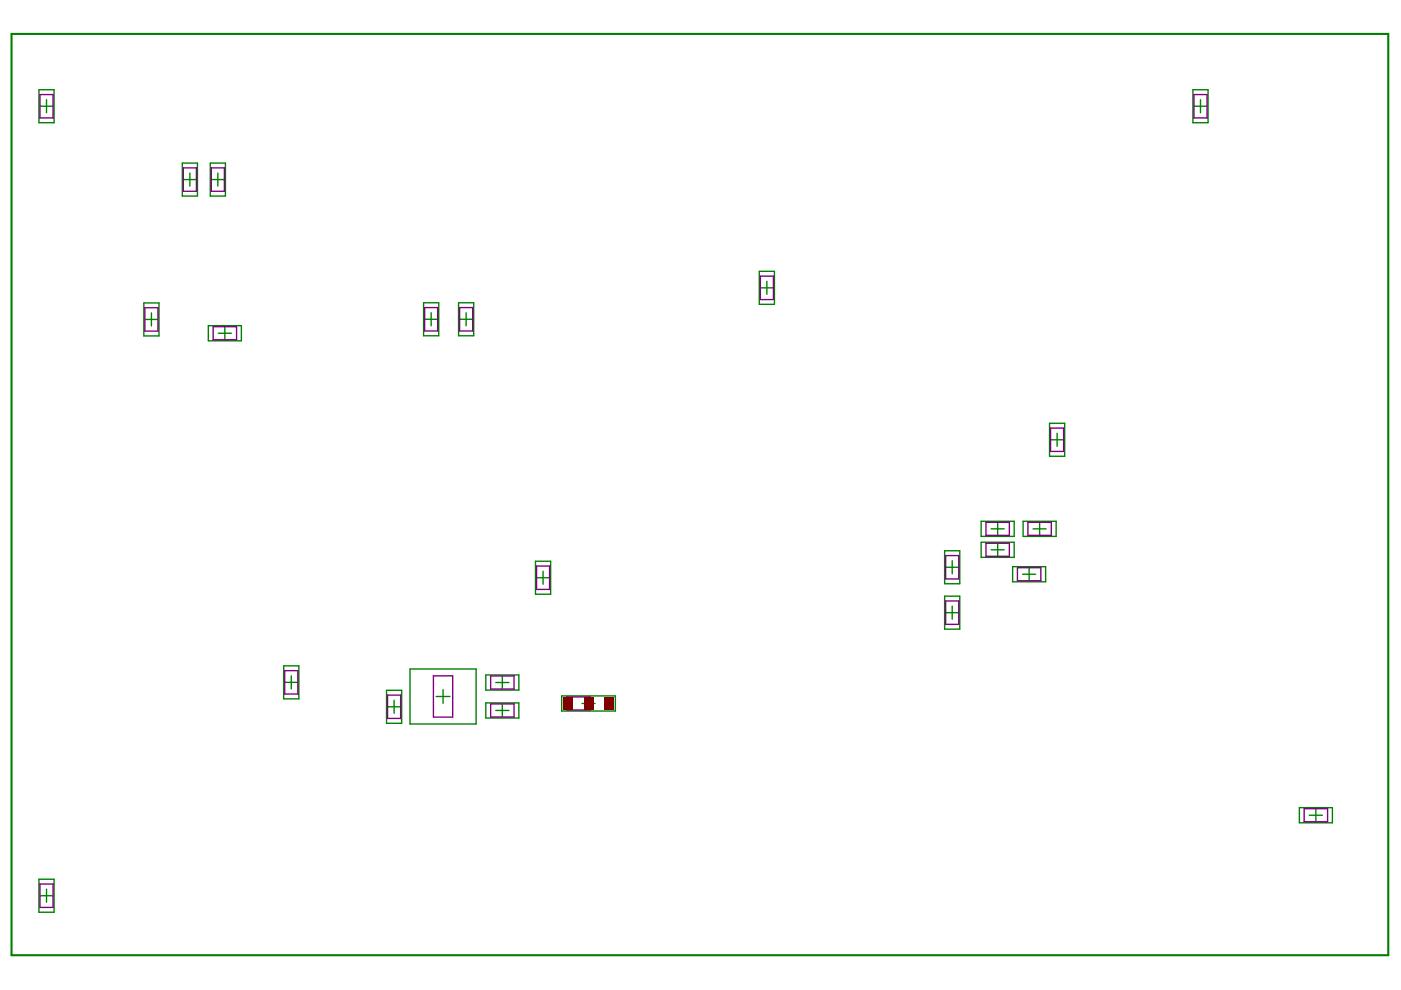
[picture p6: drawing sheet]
<svg xmlns="http://www.w3.org/2000/svg" width="297mm" height="210mm" viewBox="0 0 297 210" stroke-linecap="round" stroke-linejoin="round" font-family="sans-serif">
<g fill="none" stroke="#008000" stroke-width=".29">
<path d="M8.3 19h3.2v7h-3.2zM252.9 19h3.2v7h-3.2zM8.5 22.5h2.7M9.9 21.1v2.8M38.7 34.6h3.2v7h-3.2zM38.9 38.1h2.7M40.3 36.7v2.8M44.6 34.6h3.2v7h-3.2zM44.8 38.1h2.8M46.2 36.7v2.8M253.1 22.5h2.8M254.5 21.1v2.8"/>
<path d="M161 57.5h3.2v7h-3.2zM162.6 59.6v2.8M30.5 64.2h3.2v7h-3.2zM30.7 67.7h2.8M32.1 66.3v2.8M44.2 69.1h7v3.2h-7zM46.3 70.7h2.8M47.7 69.3v2.7M89.8 64.2h3.2v7h-3.2zM90 67.7h2.8M91.4 66.3v2.8M97.2 64.2h3.2v7h-3.2z"/>
<path d="M97.4 67.7h2.8M98.8 66.3v2.8M161.2 61h2.8M222.5 89.7h3.2v7h-3.2zM222.7 93.2h2.8M224.1 91.9v2.7M113.5 119h3.2v7h-3.2zM200.3 116.8h3.2v7h-3.2zM201.9 118.9v2.8M208 110.5h7v3.2h-7zM208 115h7v3.2h-7zM210.1 116.6h2.8"/>
<path d="M210.1 112.1h2.8M211.5 110.7v2.8M211.5 115.2v2.8M216.9 110.5h7v3.2h-7zM219 112.1h2.8M220.4 110.7v2.8M113.8 122.5h2.7M115.1 121.1v2.8M200.3 126.4h3.2v7h-3.2zM200.5 129.9h2.8M200.5 120.3h2.8M201.9 128.5v2.8"/>
<path d="M214.7 120.1h7v3.3h-7zM216.8 121.8h2.8M218.2 120.4v2.7M60.2 141.2h3.2v7h-3.2zM60.4 144.7h2.7M61.8 143.3v2.8M82 146.4h3.2v7h-3.2zM82.2 149.9h2.7M83.6 148.5v2.7M86.9 141.8h14v11.7h-14zM92.5 147.7h2.9M93.9 146.2v2.9"/>
<path d="M103 143.1h7v3.2h-7zM103 149h7v3.2h-7zM105.1 150.6h2.8M105.1 144.7h2.8M106.5 143.3v2.8M106.5 149.2v2.8M119.1 147.5h11.4v3.3h-11.4zM123.4 149.2h2.8M124.8 147.6v3.1M275.5 171.2h7v3.3h-7zM277.6 172.8h2.8M279 171.5v2.7"/>
<path d="M8.3 186.4h3.2v7h-3.2zM8.5 189.9h2.7M9.9 188.5v2.8"/>
</g>
<path d="M2.4 7.2h291.9v195.3h-291.9z" fill="none" stroke="#008000" stroke-width=".44"/>
<g fill="none" stroke="#800080" stroke-width=".29">
<path d="M8.5 20h2.7v5h-2.7zM38.9 35.6h2.7v5h-2.7zM44.8 35.6h2.8v5h-2.8zM253.1 20h2.8v5h-2.8zM161.2 58.6h2.8v4.9h-2.8zM30.7 65.3h2.8v4.9h-2.8zM45.2 69.3h5v2.7h-5zM90 65.2h2.8v5h-2.8zM97.4 65.2h2.8v5h-2.8zM222.7 90.8h2.8v4.9h-2.8zM200.5 117.8h2.8v4.9h-2.8zM209 110.7h5v2.8h-5z"/>
<path d="M209 115.2h5v2.8h-5zM217.9 110.7h5v2.8h-5zM113.8 120h2.7v5h-2.7zM200.5 127.4h2.8v5h-2.8zM215.7 120.4h5v2.7h-5zM60.4 142.2h2.7v5h-2.7zM82.2 147.4h2.7v4.9h-2.7zM91.9 143.3h4.1v8.7h-4.1zM104 149.2h5v2.8h-5zM104 143.3h5v2.8h-5zM120.1 147.8h5v2.7h-5zM276.5 171.5h5v2.7h-5z"/>
<path d="M8.5 187.4h2.7v5h-2.7z"/>
</g>
<g fill="#800000">
<path d="M123.8 147.8h2v2.7h-2z" fill-rule="evenodd"/>
<path d="M128.1 147.8h2.1v2.7h-2.1z" fill-rule="evenodd"/>
<path d="M119.4 147.8h2v2.7h-2z" fill-rule="evenodd"/>
</g>
</svg>
